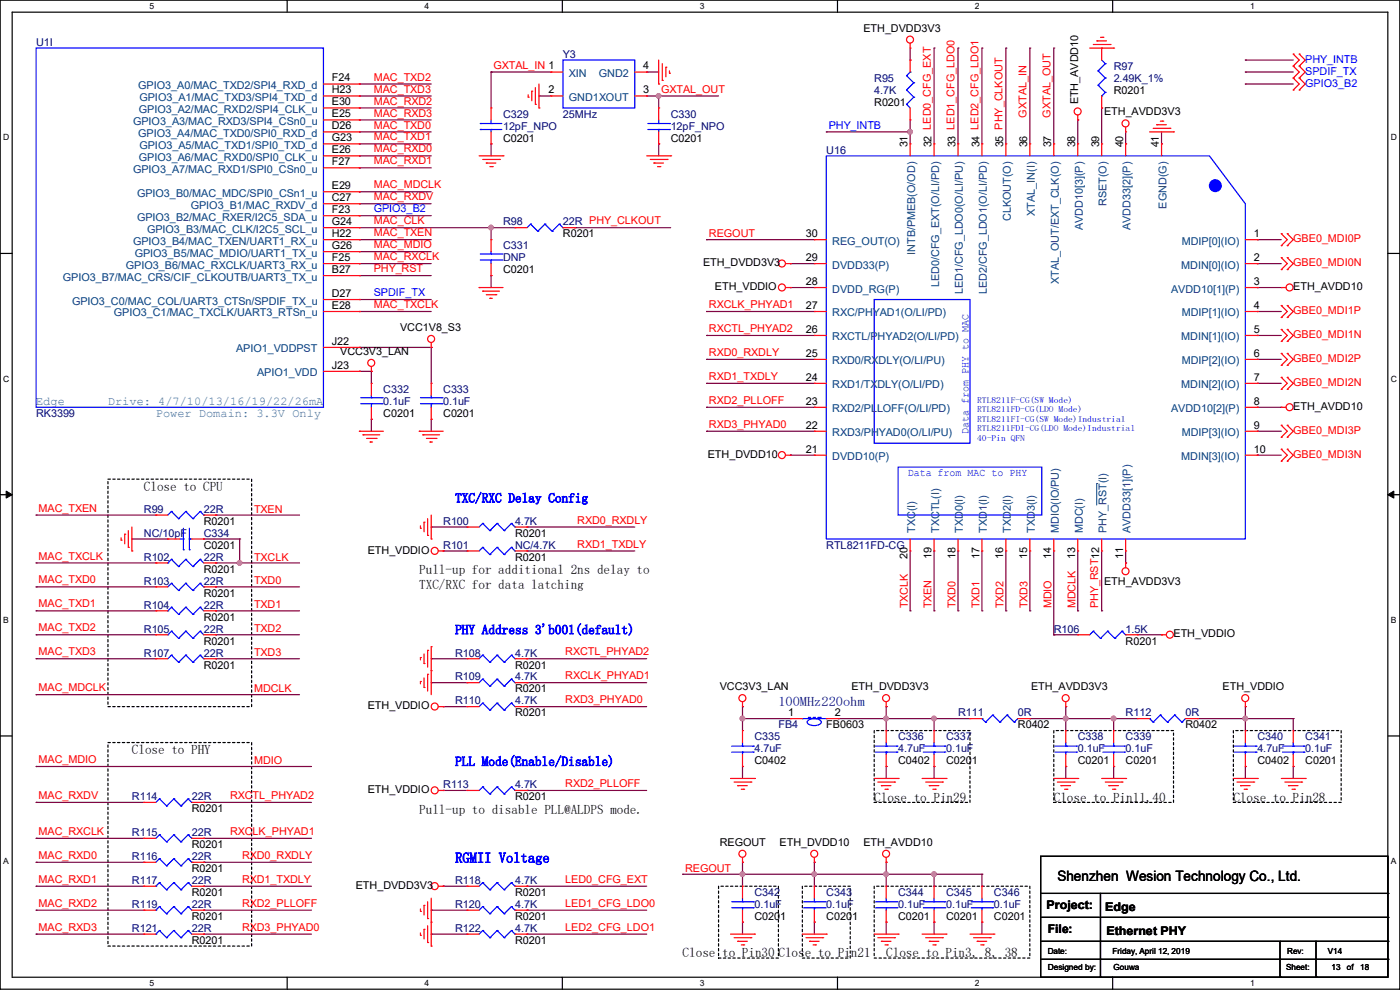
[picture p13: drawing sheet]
<svg xmlns="http://www.w3.org/2000/svg" width="297mm" height="210mm" viewBox="0 0 297 210" stroke-linecap="round" stroke-linejoin="round" font-family="sans-serif">
<defs><g id="words">
<text font-size="3" fill="#00f" x="96.6" y="183">RGMII Voltage</text>
<text font-size="3" x="224.3" y="186.9">Shenzhen Wesion Technology Co., Ltd.</text>
<g font-size="2.8">
<text x="30.5" y="104.1">Close to CPU</text>
<text x="88.9" y="121.8">Pull-up for additional 2ns delay to</text>
<text x="88.9" y="125">TXC/RXC for data latching</text>
<text x="28" y="159.9">Close to PHY</text>
<text x="88.9" y="172.6">Pull-up to disable PLL@ALDPS mode.</text>
<text x="185.5" y="170.1">Close to Pin29</text>
<text x="223.6" y="170.1">Close to Pin11,40</text>
<text x="261.7" y="170.1">Close to Pin28</text>
<text x="144.8" y="203.1">Close to Pin30</text>
<text x="165.1" y="203.1">Close to Pin21</text>
<text x="188" y="203.1">Close to Pin3, 8, 38</text>
</g>
<g font-size="2.8" fill="#00f">
<text x="96.6" y="106.6">TXC/RXC Delay Config</text>
<text x="96.6" y="134.5">PHY Address 3'b001(default)</text>
<text x="96.6" y="162.5">PLL Mode(Enable/Disable)</text>
</g>
<text font-size="2.8" fill="#00007f" x="165.1" y="149.8">100MHz220ohm</text>
<g font-size="2.5" fill="#3f7f7f">
<text x="7.7" y="85.9">Edge</text>
<text x="22.9" y="85.9">Drive: 4/7/10/13/16/19/22/26mA</text>
<text x="33.1" y="88.5">Power Domain: 3.3V Only</text>
</g>
<g font-size="2.5">
<text x="222" y="192.9">Project:</text>
<text x="222.3" y="198">File:</text>
<text x="234.5" y="193.2">Edge</text>
<text x="234.7" y="198.2">Ethernet PHY</text>
</g>
<g font-size="2.3" fill="#00007f">
<text x="7.7" y="9.7">U1I</text>
<text x="119.4" y="12.3">Y3</text>
<text x="185.5" y="17.4">R95</text>
<text x="236.3" y="14.8">R97</text>
<text x="236.3" y="17.4">2.49K_1%</text>
<text x="185.5" y="19.9">4.7K</text>
<text x="106.7" y="25">C329</text>
<text x="106.7" y="27.5">12pF_NPO</text>
<text x="119.4" y="25">25MHz</text>
<text x="142.3" y="25">C330</text>
<text x="142.3" y="27.5">12pF_NPO</text>
<text x="175.3" y="32.6">U16</text>
<text x="106.7" y="47.8">R98</text>
<text x="119.4" y="47.8">22R PHY_CLKOUT</text>
<text x="106.7" y="52.9">C331</text>
<text x="106.7" y="55.5">DNP</text>
<text x="81.3" y="83.4">C332</text>
<text x="94" y="83.4">C333</text>
<text x="7.7" y="88.5">RK3399</text>
<text x="81.3" y="85.9">0.1uF</text>
<text x="94" y="85.9">0.1uF</text>
<text x="30.5" y="108.8">R99</text>
<text x="30.5" y="113.9">NC/10pF</text>
<text x="43.2" y="113.9">C334</text>
<text x="43.2" y="108.8">22R</text>
<text x="94" y="111.3">R100</text>
<text x="109.3" y="111.3">4.7K</text>
<text x="30.5" y="119">R102</text>
<text x="43.2" y="119">22R</text>
<text x="94" y="116.4">R101</text>
<text x="109.3" y="116.4">NC/4.7K</text>
<text x="175.3" y="116.4">RTL8211FD-CG</text>
<text x="30.5" y="124">R103</text>
<text x="43.2" y="124">22R</text>
<text x="30.5" y="129.1">R104</text>
<text x="43.2" y="129.1">22R</text>
<text x="30.5" y="134.2">R105</text>
<text x="43.2" y="134.2">22R</text>
<text x="223.6" y="134.2">R106</text>
<text x="238.8" y="134.2">1.5K</text>
<text x="30.5" y="139.3">R107</text>
<text x="43.2" y="139.3">22R</text>
<text x="96.6" y="139.3">R108</text>
<text x="109.3" y="139.3">4.7K</text>
<text x="96.6" y="144.4">R109</text>
<text x="96.6" y="149.4">R110</text>
<text x="109.3" y="144.4">4.7K</text>
<text x="109.3" y="149.4">4.7K</text>
<text x="165.1" y="154.5">FB4</text>
<text x="203.2" y="152">R111</text>
<text x="216" y="152">0R</text>
<text x="238.8" y="152">R112</text>
<text x="251.5" y="152">0R</text>
<text x="160.1" y="157.1">C335</text>
<text x="160.1" y="159.6">4.7uF</text>
<text x="190.5" y="157.1">C336</text>
<text x="190.5" y="159.6">4.7uF</text>
<text x="200.7" y="157.1">C337</text>
<text x="200.7" y="159.6">0.1uF</text>
<text x="228.6" y="157.1">C338</text>
<text x="228.6" y="159.6">0.1uF</text>
<text x="238.8" y="157.1">C339</text>
<text x="238.8" y="159.6">0.1uF</text>
<text x="266.7" y="157.1">C340</text>
<text x="266.7" y="159.6">4.7uF</text>
<text x="276.9" y="157.1">C341</text>
<text x="276.9" y="159.6">0.1uF</text>
<text x="94" y="167.2">R113</text>
<text x="109.3" y="167.2">4.7K</text>
<text x="28" y="169.8">R114</text>
<text x="40.7" y="169.8">22R</text>
<text x="28" y="177.4">R115</text>
<text x="40.7" y="177.4">22R</text>
<text x="28" y="182.5">R116</text>
<text x="40.7" y="182.5">22R</text>
<text x="28" y="187.5">R117</text>
<text x="40.7" y="187.5">22R</text>
<text x="96.6" y="187.5">R118</text>
<text x="109.3" y="187.5">4.7K</text>
<text x="160.1" y="190.1">C342</text>
<text x="175.3" y="190.1">C343</text>
<text x="190.5" y="190.1">C344</text>
<text x="200.7" y="190.1">C345</text>
<text x="210.9" y="190.1">C346</text>
<text x="28" y="192.6">R119</text>
<text x="28" y="197.7">R121</text>
<text x="40.7" y="192.6">22R</text>
<text x="40.7" y="197.7">22R</text>
<text x="96.6" y="192.6">R120</text>
<text x="96.6" y="197.7">R122</text>
<text x="109.3" y="192.6">4.7K</text>
<text x="109.3" y="197.7">4.7K</text>
<text x="160.1" y="192.6">0.1uF</text>
<text x="175.3" y="192.6">0.1uF</text>
<text x="190.5" y="192.6">0.1uF</text>
<text x="200.7" y="192.6">0.1uF</text>
<text x="210.9" y="192.6">0.1uF</text>
</g>
<g font-size="2.3">
<text x="183.2" y="6.7">ETH_DVDD3V3</text>
<text x="70.4" y="17.3">F24</text>
<text x="136.4" y="14.7">4</text>
<text x="70.4" y="22.4">E30</text>
<text x="70.4" y="19.8">H23</text>
<text x="116.4" y="19.8">2</text>
<text x="136.4" y="19.8">3</text>
<text x="185.5" y="22.4">R0201</text>
<text x="228.7" y="22.1" transform="rotate(-90 228.7 22.1)">ETH_AVDD10</text>
<text x="236.3" y="19.9">R0201</text>
<text x="70.4" y="30">G23</text>
<text x="70.4" y="27.4">D26</text>
<text x="70.4" y="24.9">E25</text>
<text x="234.2" y="24.5">ETH_AVDD3V3</text>
<text x="70.4" y="35.1">F27</text>
<text x="70.4" y="32.5">E26</text>
<text x="106.7" y="30.1">C0201</text>
<text x="142.3" y="30.1">C0201</text>
<text x="192.5" y="31.3" transform="rotate(-90 192.5 31.3)">31</text>
<text x="197.6" y="31.3" transform="rotate(-90 197.6 31.3)">32 LED0_CFG_EXT</text>
<text x="202.7" y="31.3" transform="rotate(-90 202.7 31.3)">33 LED1_CFG_LDO0</text>
<text x="207.8" y="31.3" transform="rotate(-90 207.8 31.3)">34 LED2_CFG_LDO1</text>
<text x="212.9" y="31.3" transform="rotate(-90 212.9 31.3)">35 PHY_CLKOUT</text>
<text x="217.9" y="31.3" transform="rotate(-90 217.9 31.3)">36</text>
<text x="223" y="31.3" transform="rotate(-90 223 31.3)">37</text>
<text x="228.1" y="31.3" transform="rotate(-90 228.1 31.3)">38</text>
<text x="233.2" y="31.3" transform="rotate(-90 233.2 31.3)">39</text>
<text x="238.2" y="31.3" transform="rotate(-90 238.2 31.3)">40</text>
<text x="245.9" y="31.3" transform="rotate(-90 245.9 31.3)">41</text>
<text x="70.4" y="40.1">E29</text>
<text x="70.4" y="47.8">G24</text>
<text x="70.4" y="45.2">F23</text>
<text x="70.4" y="42.7">C27</text>
<text x="70.4" y="52.8">G26</text>
<text x="70.4" y="50.3">H22</text>
<text x="119.4" y="50.4">R0201</text>
<text x="171" y="50.3">30</text>
<text x="266" y="50.3">1</text>
<text x="70.4" y="57.9">B27</text>
<text x="70.4" y="55.4">F25</text>
<text x="106.7" y="58">C0201</text>
<text x="149.1" y="56.5">ETH_DVDD3V3</text>
<text x="171" y="55.4">29</text>
<text x="266" y="55.4">2</text>
<text x="70.4" y="65.5">E28</text>
<text x="70.4" y="63">D27</text>
<text x="151.7" y="61.6">ETH_VDDIO</text>
<text x="171" y="65.5">27</text>
<text x="171" y="60.5">28</text>
<text x="266" y="60.5">3</text>
<text x="266" y="65.5">4</text>
<text x="274.4" y="61.6">ETH_AVDD10</text>
<text x="84.9" y="70.2">VCC1V8_S3</text>
<text x="171" y="70.6">26</text>
<text x="266" y="70.6">5</text>
<text x="70.4" y="73.2">J22</text>
<text x="72.2" y="75.3">VCC3V3_LAN</text>
<text x="171" y="75.7">25</text>
<text x="266" y="75.7">6</text>
<text x="70.4" y="78.2">J23</text>
<text x="171" y="80.8">24</text>
<text x="266" y="80.8">7</text>
<text x="81.3" y="88.5">C0201</text>
<text x="94" y="88.5">C0201</text>
<text x="171" y="85.9">23</text>
<text x="266" y="85.9">8</text>
<text x="274.4" y="87">ETH_AVDD10</text>
<text x="171" y="90.9">22</text>
<text x="266" y="90.9">9</text>
<text x="150.2" y="97.1">ETH_DVDD10</text>
<text x="171" y="96">21</text>
<text x="266" y="96">10</text>
<text x="43.2" y="111.3">R0201</text>
<text x="109.3" y="113.9">R0201</text>
<text x="43.2" y="116.4">C0201</text>
<text x="78" y="117.4">ETH_VDDIO</text>
<text x="109.3" y="119">R0201</text>
<text x="192.5" y="118.7" transform="rotate(-90 192.5 118.7)">20</text>
<text x="197.6" y="118.7" transform="rotate(-90 197.6 118.7)">19</text>
<text x="202.7" y="118.7" transform="rotate(-90 202.7 118.7)">18</text>
<text x="207.8" y="118.7" transform="rotate(-90 207.8 118.7)">17</text>
<text x="212.9" y="118.7" transform="rotate(-90 212.9 118.7)">16</text>
<text x="217.9" y="118.7" transform="rotate(-90 217.9 118.7)">15</text>
<text x="223" y="118.7" transform="rotate(-90 223 118.7)">14</text>
<text x="228.1" y="118.7" transform="rotate(-90 228.1 118.7)">13</text>
<text x="238.2" y="118.7" transform="rotate(-90 238.2 118.7)">11</text>
<text x="43.2" y="121.5">R0201</text>
<text x="234.2" y="124">ETH_AVDD3V3</text>
<text x="43.2" y="131.7">R0201</text>
<text x="43.2" y="126.6">R0201</text>
<text x="43.2" y="136.7">R0201</text>
<text x="238.8" y="136.7">R0201</text>
<text x="249" y="135.2">ETH_VDDIO</text>
<text x="43.2" y="141.8">R0201</text>
<text x="109.3" y="141.8">R0201</text>
<text x="109.3" y="146.9">R0201</text>
<text x="152.7" y="146.4">VCC3V3_LAN</text>
<text x="180.6" y="146.4">ETH_DVDD3V3</text>
<text x="218.7" y="146.4">ETH_AVDD3V3</text>
<text x="259.4" y="146.4">ETH_VDDIO</text>
<text x="78" y="150.5">ETH_VDDIO</text>
<text x="109.3" y="152">R0201</text>
<text x="167.2" y="151.9">1</text>
<text x="175.3" y="154.5">FB0603</text>
<text x="177.1" y="151.9">2</text>
<text x="215.9" y="154.5">R0402</text>
<text x="251.5" y="154.5">R0402</text>
<text x="160.1" y="162.1">C0402</text>
<text x="190.5" y="162.1">C0402</text>
<text x="200.7" y="162.1">C0201</text>
<text x="228.6" y="162.1">C0201</text>
<text x="238.8" y="162.1">C0201</text>
<text x="266.7" y="162.1">C0402</text>
<text x="276.9" y="162.1">C0201</text>
<text x="40.7" y="172.3">R0201</text>
<text x="78" y="168.2">ETH_VDDIO</text>
<text x="109.3" y="169.8">R0201</text>
<text x="40.7" y="179.9">R0201</text>
<text x="152.7" y="179.4">REGOUT</text>
<text x="165.4" y="179.4">ETH_DVDD10</text>
<text x="183.2" y="179.4">ETH_AVDD10</text>
<text x="40.7" y="185">R0201</text>
<text x="40.7" y="190.1">R0201</text>
<text x="75.5" y="188.6">ETH_DVDD3V3</text>
<text x="109.3" y="190.1">R0201</text>
<text x="40.7" y="195.2">R0201</text>
<text x="109.3" y="195.2">R0201</text>
<text x="160.1" y="195.2">C0201</text>
<text x="175.3" y="195.2">C0201</text>
<text x="190.5" y="195.2">C0201</text>
<text x="200.7" y="195.2">C0201</text>
<text x="210.9" y="195.2">C0201</text>
<text x="40.7" y="200.2">R0201</text>
<text x="109.3" y="200.2">R0201</text>
</g>
<g font-size="2.3" fill="#f00">
<text x="79.3" y="17.1">MAC_TXD2</text>
<text x="104.7" y="14.6">GXTAL_IN 1</text>
<text x="79.3" y="22.2">MAC_RXD2</text>
<text x="79.3" y="19.6">MAC_TXD3</text>
<text x="140.3" y="19.6">GXTAL_OUT</text>
<text x="79.3" y="24.7">MAC_RXD3</text>
<text x="79.3" y="27.3">MAC_TXD0</text>
<text x="79.3" y="29.8">MAC_TXD1</text>
<text x="217.8" y="24.9" transform="rotate(-90 217.8 24.9)">GXTAL_IN</text>
<text x="222.8" y="24.9" transform="rotate(-90 222.8 24.9)">GXTAL_OUT</text>
<text x="79.3" y="32.3">MAC_RXD0</text>
<text x="79.3" y="34.9">MAC_RXD1</text>
<text x="79.3" y="40">MAC_MDCLK</text>
<text x="79.3" y="47.6">MAC_CLK</text>
<text x="79.3" y="42.5">MAC_RXDV</text>
<text x="79.3" y="50.1">MAC_TXEN</text>
<text x="79.3" y="52.7">MAC_MDIO</text>
<text x="150.4" y="50.3">REGOUT</text>
<text x="274.4" y="51.4">GBE0_MDI0P</text>
<text x="79.3" y="57.7">PHY_RST</text>
<text x="79.3" y="55.2">MAC_RXCLK</text>
<text x="274.4" y="56.5">GBE0_MDI0N</text>
<text x="79.3" y="65.4">MAC_TXCLK</text>
<text x="150.4" y="65.4">RXCLK_PHYAD1</text>
<text x="150.4" y="70.4">RXCTL_PHYAD2</text>
<text x="274.4" y="66.6">GBE0_MDI1P</text>
<text x="274.4" y="71.7">GBE0_MDI1N</text>
<text x="150.4" y="75.5">RXD0_RXDLY</text>
<text x="274.4" y="76.8">GBE0_MDI2P</text>
<text x="150.4" y="80.6">RXD1_TXDLY</text>
<text x="274.4" y="81.9">GBE0_MDI2N</text>
<text x="150.4" y="85.7">RXD2_PLLOFF</text>
<text x="150.4" y="90.8">RXD3_PHYAD0</text>
<text x="274.4" y="92">GBE0_MDI3P</text>
<text x="274.4" y="97.1">GBE0_MDI3N</text>
<text x="8.2" y="108.5">MAC_TXEN</text>
<text x="53.9" y="108.8">TXEN</text>
<text x="122.5" y="111.1">RXD0_RXDLY</text>
<text x="8.2" y="118.7">MAC_TXCLK</text>
<text x="53.9" y="118.9">TXCLK</text>
<text x="122.5" y="116.2">RXD1_TXDLY</text>
<text x="8.2" y="123.8">MAC_TXD0</text>
<text x="53.9" y="124">TXD0</text>
<text x="8.2" y="128.9">MAC_TXD1</text>
<text x="53.9" y="129.1">TXD1</text>
<text x="192.6" y="129.1" transform="rotate(-90 192.6 129.1)">TXCLK</text>
<text x="197.7" y="129.1" transform="rotate(-90 197.7 129.1)">TXEN</text>
<text x="202.7" y="129.1" transform="rotate(-90 202.7 129.1)">TXD0</text>
<text x="207.8" y="129.1" transform="rotate(-90 207.8 129.1)">TXD1</text>
<text x="212.9" y="129.1" transform="rotate(-90 212.9 129.1)">TXD2</text>
<text x="218" y="129.1" transform="rotate(-90 218 129.1)">TXD3</text>
<text x="223.1" y="129.1" transform="rotate(-90 223.1 129.1)">MDIO</text>
<text x="228.1" y="129.1" transform="rotate(-90 228.1 129.1)">MDCLK</text>
<text x="233" y="129.1" transform="rotate(-90 233 129.1)">PHY_RST12</text>
<text x="8.2" y="133.9">MAC_TXD2</text>
<text x="53.9" y="134.2">TXD2</text>
<text x="8.2" y="139">MAC_TXD3</text>
<text x="53.9" y="139.2">TXD3</text>
<text x="119.9" y="139">RXCTL_PHYAD2</text>
<text x="8.2" y="146.6">MAC_MDCLK</text>
<text x="53.9" y="146.9">MDCLK</text>
<text x="119.9" y="144.1">RXCLK_PHYAD1</text>
<text x="119.9" y="149.2">RXD3_PHYAD0</text>
<text x="8.2" y="161.9">MAC_MDIO</text>
<text x="53.9" y="162.1">MDIO</text>
<text x="119.9" y="167">RXD2_PLLOFF</text>
<text x="8.2" y="169.5">MAC_RXDV</text>
<text x="48.8" y="169.5">RXCTL_PHYAD2</text>
<text x="8.2" y="177.1">MAC_RXCLK</text>
<text x="48.8" y="177.1">RXCLK_PHYAD1</text>
<text x="8.2" y="182.2">MAC_RXD0</text>
<text x="51.4" y="182.2">RXD0_RXDLY</text>
<text x="145.3" y="185">REGOUT</text>
<text x="8.2" y="187.3">MAC_RXD1</text>
<text x="51.4" y="187.3">RXD1_TXDLY</text>
<text x="119.9" y="187.3">LED0_CFG_EXT</text>
<text x="8.2" y="192.4">MAC_RXD2</text>
<text x="8.2" y="197.4">MAC_RXD3</text>
<text x="51.4" y="192.4">RXD2_PLLOFF</text>
<text x="51.4" y="197.4">RXD3_PHYAD0</text>
<text x="119.9" y="197.4">LED2_CFG_LDO1</text>
<text x="119.9" y="192.4">LED1_CFG_LDO0</text>
</g>
<g font-size="2.3" fill="#003f7f">
<text x="120.7" y="16.3">XIN</text>
<text x="127" y="16.3">GND2</text>
<text x="29.3" y="18.9">GPIO3_A0/MAC_TXD2/SPI4_RXD_d</text>
<text x="29.5" y="24">GPIO3_A2/MAC_RXD2/SPI4_CLK_u</text>
<text x="29.6" y="21.4">GPIO3_A1/MAC_TXD3/SPI4_TXD_d</text>
<text x="120.7" y="21.4">GND1XOUT</text>
<text x="28.2" y="26.5">GPIO3_A3/MAC_RXD3/SPI4_CSn0_u</text>
<text x="29.3" y="29">GPIO3_A4/MAC_TXD0/SPI0_RXD_d</text>
<text x="29.5" y="34.1">GPIO3_A6/MAC_RXD0/SPI0_CLK_u</text>
<text x="29.6" y="31.6">GPIO3_A5/MAC_TXD1/SPI0_TXD_d</text>
<text x="28.2" y="36.7">GPIO3_A7/MAC_RXD1/SPI0_CSn0_u</text>
<text x="29.1" y="41.7">GPIO3_B0/MAC_MDC/SPI0_CSn1_u</text>
<text x="29.1" y="46.8">GPIO3_B2/MAC_RXER/I2C5_SDA_u</text>
<text x="40.5" y="44.3">GPIO3_B1/MAC_RXDV_d</text>
<text x="214.5" y="46.9" transform="rotate(-90 214.5 46.9)">CLKOUT(O)</text>
<text x="219.5" y="45.8" transform="rotate(-90 219.5 45.8)">XTAL_IN(I)</text>
<text x="234.8" y="43.7" transform="rotate(-90 234.8 43.7)">RSET(O)</text>
<text x="247.5" y="44.2" transform="rotate(-90 247.5 44.2)">EGND(G)</text>
<text x="28.2" y="51.9">GPIO3_B4/MAC_TXEN/UART1_RX_u</text>
<text x="31.2" y="49.4">GPIO3_B3/MAC_CLK/I2C5_SCL_u</text>
<text x="176.6" y="51.9">REG_OUT(O)</text>
<text x="229.7" y="48.8" transform="rotate(-90 229.7 48.8)">AVDD10[3](P)</text>
<text x="239.9" y="48.8" transform="rotate(-90 239.9 48.8)">AVDD33[2](P)</text>
<text x="250.7" y="51.9">MDIP[0](IO)</text>
<text x="13.3" y="59.5">GPIO3_B7/MAC_CRS/CIF_CLKOUTB/UART3_TX_u</text>
<text x="26.7" y="57">GPIO3_B6/MAC_RXCLK/UART3_RX_u</text>
<text x="28.6" y="54.4">GPIO3_B5/MAC_MDIO/UART1_TX_u</text>
<text x="176.6" y="57">DVDD33(P)</text>
<text x="194.1" y="54" transform="rotate(-90 194.1 54)">INTB/PMEB(O/OD)</text>
<text x="250.6" y="57">MDIN[0](IO)</text>
<text x="15.3" y="64.6">GPIO3_C0/MAC_COL/UART3_CTSn/SPDIF_TX_u</text>
<text x="176.6" y="62.1">DVDD_RG(P)</text>
<text x="199.2" y="60.9" transform="rotate(-90 199.2 60.9)">LED0/CFG_EXT(O/LI/PD)</text>
<text x="204.3" y="62.4" transform="rotate(-90 204.3 62.4)">LED1/CFG_LDO0(O/LI/PU)</text>
<text x="209.4" y="62.4" transform="rotate(-90 209.4 62.4)">LED2/CFG_LDO1(O/LI/PD)</text>
<text x="224.6" y="60.2" transform="rotate(-90 224.6 60.2)">XTAL_OUT/EXT_CLK(O)</text>
<text x="248.5" y="62.1">AVDD10[1](P)</text>
<text x="24.2" y="67.1">GPIO3_C1/MAC_TXCLK/UART3_RTSn_u</text>
<text x="176.6" y="67.1">RXC/PHYAD1(O/LI/PD)</text>
<text x="250.7" y="67.1">MDIP[1](IO)</text>
<text x="50.1" y="74.8">APIO1_VDDPST</text>
<text x="176.6" y="72.2">RXCTL/PHYAD2(O/LI/PD)</text>
<text x="176.6" y="77.3">RXD0/RXDLY(O/LI/PU)</text>
<text x="250.6" y="72.2">MDIN[1](IO)</text>
<text x="250.7" y="77.3">MDIP[2](IO)</text>
<text x="54.5" y="79.8">APIO1_VDD</text>
<text x="176.6" y="82.4">RXD1/TXDLY(O/LI/PD)</text>
<text x="250.6" y="82.4">MDIN[2](IO)</text>
<text x="176.6" y="87.5">RXD2/PLLOFF(O/LI/PD)</text>
<text x="248.5" y="87.5">AVDD10[2](P)</text>
<text x="176.6" y="92.5">RXD3/PHYAD0(O/LI/PU)</text>
<text x="250.7" y="92.5">MDIP[3](IO)</text>
<text x="176.6" y="97.6">DVDD10(P)</text>
<text x="250.6" y="97.6">MDIN[3](IO)</text>
<text x="194.1" y="113.1" transform="rotate(-90 194.1 113.1)">TXC(I)</text>
<text x="199.2" y="113.1" transform="rotate(-90 199.2 113.1)">TXCTL(I)</text>
<text x="204.3" y="113.1" transform="rotate(-90 204.3 113.1)">TXD0(I)</text>
<text x="209.4" y="113.1" transform="rotate(-90 209.4 113.1)">TXD1(I)</text>
<text x="214.5" y="113.1" transform="rotate(-90 214.5 113.1)">TXD2(I)</text>
<text x="219.5" y="113.1" transform="rotate(-90 219.5 113.1)">TXD3(I)</text>
<text x="224.6" y="113.1" transform="rotate(-90 224.6 113.1)">MDIO(IO/PU)</text>
<text x="229.7" y="113.1" transform="rotate(-90 229.7 113.1)">MDC(I)</text>
<text x="234.8" y="113.1" transform="rotate(-90 234.8 113.1)">PHY_RST(I)</text>
<text x="239.9" y="113.1" transform="rotate(-90 239.9 113.1)">AVDD33[1](P)</text>
</g>
<g font-size="2.3" fill="#00f">
<text x="276.9" y="15.8">SPDIF_TX</text>
<text x="276.9" y="13.3">PHY_INTB</text>
<text x="276.9" y="18.4">GPIO3_B2</text>
<text x="175.8" y="27.3">PHY_INTB</text>
<text x="79.3" y="45">GPIO3_B2</text>
<text x="79.3" y="62.8">SPDIF_TX</text>
<text x="205.4" y="92" transform="rotate(-90 205.4 92)">Data from PHY to MAC</text>
<text x="192.6" y="101">Data from MAC to PHY</text>
</g>
<g font-size="1.8">
<text x="31.7" y="1.9">5</text>
<text x="90.1" y="1.9">4</text>
<text x="148.5" y="1.9">3</text>
<text x="206.8" y="1.9">2</text>
<text x="265.2" y="1.9">1</text>
<text x=".7" y="29.8">D</text>
<text x="295.1" y="29.8">D</text>
<text x=".7" y="80.9">C</text>
<text x="295.1" y="80.9">C</text>
<text x=".7" y="132.1">B</text>
<text x="295.1" y="132.1">B</text>
<text x=".7" y="183.3">A</text>
<text x="295.1" y="183.3">A</text>
<text x="222.3" y="202.3">Date:</text>
<text x="236" y="202.3">Friday, April 12, 2019</text>
<text x="273.1" y="202.3">Rev:</text>
<text x="281.7" y="202.3">V14</text>
<text x="31.7" y="209.2">5</text>
<text x="90.1" y="209.2">4</text>
<text x="148.5" y="209.2">3</text>
<text x="206.8" y="209.2">2</text>
<text x="222.3" y="205.9">Designed by:</text>
<text x="236.3" y="205.9">Gouwa</text>
<text x="265.2" y="209.2">1</text>
<text x="272.8" y="205.9">Sheet:</text>
<text x="282.5" y="205.9">13</text>
<text x="285.7" y="205.9">of</text>
<text x="288.6" y="205.9">18</text>
</g>
<g font-size="1.8" fill="#00f">
<text x="207.3" y="85.4">RTL8211F-CG(SW Mode)</text>
<text x="207.3" y="87.4">RTL8211FD-CG(LDO Mode)</text>
<text x="207.3" y="89.4">RTL8211FI-CG(SW Mode)Industrial</text>
<text x="207.3" y="91.5">RTL8211FDI-CG(LDO Mode)Industrial</text>
<text x="207.3" y="93.5">40-Pin QFN</text>
</g>
</g></defs>
<path d="M0 0h297v209.8h-297zM2.6 2.6h291.8v204.7h-291.8z" fill="none" stroke="#000" stroke-width=".25"/>
<g fill="#fff">
<path d="M31.8 .3h.9v2h-.9z"/>
<path d="M31.8 207.6h.9v2h-.9z"/>
</g>
<path d="M60.9 0v2.6M60.9 207.3v2.5" fill="none" stroke="#000" stroke-width=".25"/>
<g fill="#fff">
<path d="M90.1 .3h1v2h-1z"/>
<path d="M90.1 207.6h1v2h-1z"/>
</g>
<path d="M119.3 0v2.6M119.3 207.3v2.5" fill="none" stroke="#000" stroke-width=".25"/>
<g fill="#fff">
<path d="M148.5 .3h.9v2h-.9z"/>
<path d="M148.5 207.6h.9v2h-.9z"/>
</g>
<path d="M177.7 0v2.6M177.7 207.3v2.5" fill="none" stroke="#000" stroke-width=".25"/>
<g fill="#fff">
<path d="M206.8 .3h1v2h-1z"/>
<path d="M206.8 207.6h1v2h-1z"/>
</g>
<path d="M236.1 0v2.6M236.1 207.3v2.5" fill="none" stroke="#000" stroke-width=".25"/>
<g fill="#fff">
<path d="M265.2 .3h1v2h-1z"/>
<path d="M265.2 207.6h1v2h-1z"/>
<path d="M.7 28.2h1.2v1.9h-1.2z"/>
<path d="M295.1 28.2h1.2v1.9h-1.2z"/>
<path d="M.7 79.3h1.2v2h-1.2z"/>
<path d="M295.1 79.3h1.2v2h-1.2z"/>
</g>
<path d="M0 53.8h2.6M294.4 53.8h2.6" fill="none" stroke="#000" stroke-width=".25"/>
<g fill="#fff">
<path d="M.7 130.5h1.2v2h-1.2z"/>
<path d="M295.1 130.5h1.1v2h-1.1z"/>
</g>
<path d="M0 104.9h2.6M294.4 104.9h2.6" fill="none" stroke="#000" stroke-width=".25"/>
<path d="M1.3 104.2l1.3 .7-1.3 .8zM294.4 104.9l1.3-.7v1.5z" fill="#000" stroke="#000" stroke-width=".21"/>
<g fill="#fff">
<path d="M.7 181.7h1.2v2h-1.2z"/>
<path d="M295.1 181.7h1.1v2h-1.1z"/>
</g>
<g fill="none" stroke="#000" stroke-width=".25">
<path d="M0 156.1h2.6M294.4 156.1h2.6M220.8 181.7h73.6v25.6h-73.6zM220.8 189.5h73.6M220.8 194.6h73.6M220.8 199.7h73.6M233.5 189.5v17.8M271.6 199.7v7.6M279.2 199.7v7.6M294.4 189.5h.1M294.4 194.6h.1M294.4 199.7h.1"/>
<path d="M220.8 203.5h73.6M233.5 207.3h.1M271.6 207.3h.1M279.2 207.3h.1M294.4 203.5h.1"/>
</g>
<path d="M22.9 101.6h30.5v48.3h-30.5zM22.9 157.5h30.5v43.2h-30.5zM185.5 155h20.3v15.2h-20.3zM223.6 155h25.4v15.2h-25.4zM261.7 155h22.8v15.2h-22.8zM152.4 188h12.7v15.2h-12.7zM170.2 188h10.2v15.2h-10.2zM185.5 188h33v15.2h-33z" fill="none" stroke="#000" stroke-width=".25" stroke-dasharray=".5"/>
<g fill="none" stroke="#7f003f" stroke-width=".25">
<path d="M76.2 17.8h.1M76.2 17.8h15.3M104.2 15.3h.1M104.2 15.3h12.7M104.2 15.3v7.6M137.2 15.3h.1M137.2 15.3h2.5M193.1 12.7h.1M193.1 10.2v2.5M198.2 10.2h.1M198.2 10.2v20.3M203.2 10.2h.1"/>
<path d="M203.2 10.2v20.3M208.3 10.2h.1M208.3 10.2v20.3M213.4 10.2h.1M213.4 10.2v20.3M218.5 10.2h.1M218.5 10.2v20.3M223.6 10.2h.1M223.6 10.2v20.3M264.2 15.3h.1M264.2 12.7h.1M264.2 17.8h.1"/>
<path d="M264.2 15.3h10.2M264.2 17.8h10.2M264.2 12.7h10.2M76.2 22.9h.1M76.2 25.4h.1M76.2 33.1h.1M76.2 35.6h.1M76.2 20.4h.1M76.2 28h.1M76.2 30.5h.1M76.2 20.4h15.3M76.2 28h15.3"/>
<path d="M76.2 22.9h15.3M76.2 25.4h15.3M76.2 33.1h15.3M76.2 35.6h15.3M76.2 30.5h15.3M104.2 30.5h.1M104.2 30.5v2.6M114.3 20.4h.1M114.3 20.4h2.6M137.2 20.4h.1M137.2 20.4h15.2M139.7 20.4h.1"/>
<path d="M139.7 30.5h.1M139.7 20.4v2.5M139.7 30.5v2.6M175.3 28h.1M175.3 28h17.8M193.1 28h.1M193.1 25.4v5.1M228.6 25.4h.1M228.6 25.4v5.1M233.7 22.9h.1M233.7 22.9v7.6M238.8 30.5h.1"/>
<path d="M238.8 28v2.5M246.4 30.5h.1M246.4 28v2.5M76.2 58.5h.1M76.2 43.2h.1M76.2 55.9h.1M76.2 50.8h.1M76.2 40.7h.1M76.2 45.8h.1M76.2 53.4h.1M76.2 50.8h15.3M76.2 55.9h15.3"/>
<path d="M76.2 48.3h33.1M76.2 58.5h15.3M76.2 43.2h15.3M76.2 40.7h15.3M76.2 45.8h15.3M76.2 53.4h15.3M104.2 58.5h.1M104.2 48.3h.1M104.2 48.3v2.5M104.2 58.5v2.5M122 48.3h.1M122 48.3h20.3"/>
<path d="M149.9 50.8h.1M149.9 50.8h22.9M167.7 55.9h.1M167.7 55.9h5.1M266.7 50.8h.1M266.7 55.9h.1M266.7 50.8h5.1M266.7 55.9h5.1M76.2 78.8h.1M76.2 73.7h.1M76.2 63.5h.1M76.2 66.1h.1"/>
<path d="M76.2 66.1h15.3M76.2 78.8h2.6M76.2 73.7h15.3M76.2 63.5h15.3M78.8 78.8h.1M78.8 78.8v2.5M91.5 73.7h.1M91.5 73.7v7.6M149.9 66.1h.1M149.9 76.2h.1M149.9 71.2h.1M149.9 66.1h22.9"/>
<path d="M149.9 71.2h22.9M149.9 76.2h22.9M167.7 61h.1M167.7 61h5.1M266.7 71.2h.1M266.7 76.2h.1M266.7 61h.1M266.7 66.1h.1M266.7 66.1h5.1M266.7 71.2h5.1M266.7 76.2h5.1M266.7 61h5.1"/>
<path d="M78.8 88.9h.1M78.8 88.9v2.6M91.5 88.9h.1M91.5 88.9v2.6M149.9 91.5h.1M149.9 86.4h.1M149.9 81.3h.1M149.9 81.3h22.9M149.9 91.5h22.9M149.9 86.4h22.9M167.7 96.6h.1M167.7 96.6h5.1"/>
<path d="M266.7 81.3h.1M266.7 91.5h.1M266.7 96.6h.1M266.7 86.4h.1M266.7 81.3h5.1M266.7 91.5h5.1M266.7 96.6h5.1M266.7 86.4h5.1M7.7 109.3h.1M7.7 119.4h.1M7.7 119.4h25.4M7.7 109.3h25.4"/>
<path d="M28 114.3h.1M28 114.3h7.6M43.2 114.3h.1M43.2 114.3h7.6M45.8 109.3h.1M45.8 119.4h.1M45.8 119.4h17.7M45.8 109.3h17.7M50.8 119.4h.1M50.8 114.3h.1M50.8 114.3v5.1M91.5 111.8h.1"/>
<path d="M91.5 111.8h7.6M94 116.9h.1M94 116.9h5.1M111.8 116.9h.1M111.8 111.8h.1M111.8 116.9h22.9M111.8 111.8h22.9M193.1 116.9v12.7M198.2 116.9v12.7M203.2 116.9v12.7M208.3 116.9v12.7M213.4 116.9v12.7"/>
<path d="M218.5 116.9v12.7M223.6 116.9v17.8M228.6 116.9v12.7M233.7 116.9v12.7M238.8 119.4h.1M238.8 116.9v2.5M7.7 139.7h.1M7.7 124.5h.1M7.7 129.6h.1M7.7 134.7h.1M7.7 139.7h25.4M7.7 124.5h25.4"/>
<path d="M7.7 129.6h25.4M7.7 134.7h25.4M45.8 139.7h.1M45.8 124.5h.1M45.8 129.6h.1M45.8 134.7h.1M45.8 139.7h17.7M45.8 124.5h17.7M45.8 129.6h17.7M45.8 134.7h17.7M91.5 139.7h.1M91.5 139.7h7.6"/>
<path d="M111.8 139.7h.1M111.8 139.7h25.4M193.1 129.6h.1M198.2 129.6h.1M203.2 129.6h.1M208.3 129.6h.1M213.4 129.6h.1M218.5 129.6h.1M223.6 134.7h.1M223.6 134.7h5M228.6 129.6h.1M233.7 129.6h.1"/>
<path d="M241.3 134.7h5.1M246.4 134.7h.1M7.7 147.4h.1M7.7 147.4h55.8M91.5 144.8h.1M91.5 144.8h7.6M94 149.9h.1M94 149.9h5.1M111.8 144.8h.1M111.8 149.9h.1M111.8 149.9h25.4M111.8 144.8h25.4"/>
<path d="M157.5 149.9h.1M157.5 152.4h.1M157.5 152.4h10.2M157.5 149.9v5.1M177.8 152.4h.1M177.8 152.4h28M188 152.4h.1M188 149.9h.1M188 149.9v5.1M198.2 152.4h.1M198.2 152.4v2.6M218.5 152.4h.1"/>
<path d="M218.5 152.4h22.8M226.1 152.4h.1M226.1 149.9h.1M226.1 149.9v5.1M236.3 152.4h.1M236.3 152.4v2.6M254 152.4h20.4M264.2 149.9h.1M264.2 152.4h.1M264.2 149.9v5.1M274.4 152.4h.1M274.4 152.4v2.6"/>
<path d="M7.7 170.2h.1M7.7 162.6h.1M7.7 177.8h.1M7.7 170.2h22.8M7.7 177.8h22.8M7.7 162.6h58.4M43.2 177.8h.1M43.2 170.2h.1M43.2 170.2h22.9M43.2 177.8h22.9M94 167.7h.1M94 167.7h5.1"/>
<path d="M111.8 167.7h.1M111.8 167.7h25.4M157.5 162.6h.1M157.5 162.6v2.5M188 162.6h.1M188 162.6v2.5M198.2 162.6h.1M198.2 162.6v2.5M226.1 162.6h.1M226.1 162.6v2.5M236.3 162.6h.1M236.3 162.6v2.5"/>
<path d="M264.2 162.6h.1M264.2 162.6v2.5M274.4 162.6h.1M274.4 162.6v2.5M7.7 182.9h.1M7.7 188h.1M7.7 193.1h.1M7.7 198.2h.1M7.7 182.9h22.8M7.7 188h22.8M7.7 193.1h22.8M7.7 198.2h22.8"/>
<path d="M43.2 182.9h.1M43.2 188h.1M43.2 193.1h.1M43.2 198.2h.1M43.2 182.9h22.9M43.2 188h22.9M43.2 193.1h22.9M43.2 198.2h22.9M91.5 198.2h.1M91.5 193.1h.1M91.5 193.1h7.6M91.5 198.2h7.6"/>
<path d="M94 188h.1M94 188h5.1M111.8 198.2h.1M111.8 188h.1M111.8 193.1h.1M111.8 188h25.4M111.8 193.1h25.4M111.8 198.2h25.4M144.8 185.5h.1M144.8 185.5h63.5M157.5 182.9h.1M157.5 185.5h.1"/>
<path d="M157.5 195.6h.1M157.5 182.9v5.1M157.5 195.6v2.6M172.8 185.5h.1M172.8 195.6h.1M172.8 182.9h.1M172.8 182.9v5.1M172.8 195.6v2.6M188 185.5h.1M188 195.6h.1M188 182.9h.1M188 182.9v5.1"/>
<path d="M188 195.6v2.6M198.2 195.6h.1M198.2 185.5h.1M198.2 185.5v2.5M198.2 195.6v2.6M208.3 195.6h.1M208.3 185.5h.1M208.3 185.5v2.5M208.3 195.6v2.6"/>
</g>
<g fill="#f0f" stroke="#f0f" stroke-width=".25">
<circle cx="50.8" cy="119.4" r=".49"/>
<circle cx="193.1" cy="28" r=".49"/>
<circle cx="139.7" cy="20.3" r=".49"/>
<circle cx="157.5" cy="152.4" r=".49"/>
<circle cx="198.1" cy="152.4" r=".49"/>
<circle cx="188" cy="152.4" r=".49"/>
<circle cx="104.2" cy="48.3" r=".49"/>
<circle cx="226.1" cy="152.4" r=".49"/>
<circle cx="172.7" cy="185.4" r=".49"/>
<circle cx="198.1" cy="185.4" r=".49"/>
<circle cx="157.5" cy="185.4" r=".49"/>
<circle cx="188" cy="185.4" r=".49"/>
<circle cx="236.2" cy="152.4" r=".49"/>
<circle cx="264.2" cy="152.4" r=".49"/>
</g>
<g fill="none" stroke="#f00" stroke-width=".25">
<path d="M68.6 17.8h7.6M76.2 17.8h.1M112.8 19.3h.1M112.8 19.3v2.1M113.6 18.6v3.5M114.3 17.8v5.1M116.9 15.3h.1M116.9 15.3h2.5M134.7 15.3h2.5M137.2 15.3h.1M139.7 17.8h.1M139.7 12.7v5.1"/>
<path d="M140.5 17.1h.1M140.5 13.5v3.6M141.3 14.3h.1M141.3 14.3v2M142 15.5h.1M142 15v.5M193.1 10.2h.1M193.1 12.7h.1M193.1 9.2v1M193.1 12.7v2.6M231.2 10.2h5.1M231.9 9.4h3.6"/>
<path d="M232.7 8.7h.1M232.7 8.7h2M233.5 7.9h.5M233.7 10.2h.1M233.7 10.2v2.5M234 7.9h.1M235.5 9.4h.1M236.3 10.2h.1M274.4 16.6h.1M274.4 14h.1M274.4 11.5h.1M274.4 19.1h.1"/>
<path d="M274.4 14l1.2 1.3-1.2 1.3M274.4 11.5l1.2 1.2-1.2 1.3M274.4 16.6l1.2 1.2-1.2 1.3M275.6 16.6h.1M275.6 14h.1M275.6 11.5h.1M275.6 19.1h.1M275.6 14l1.3 1.3-1.3 1.3M275.6 11.5l1.3 1.2-1.3 1.3M275.6 16.6l1.3 1.2-1.3 1.3M68.6 33.1h7.6M68.6 28h7.6"/>
<path d="M68.6 35.6h7.6M68.6 30.5h7.6M68.6 25.4h7.6M68.6 22.9h7.6M68.6 20.4h7.6M76.2 35.6h.1M76.2 33.1h.1M76.2 30.5h.1M76.2 28h.1M76.2 25.4h.1M76.2 22.9h.1M76.2 20.4h.1"/>
<path d="M101.6 33.1h5.1M102.4 33.8h3.6M103.2 34.6h.1M103.2 34.6h2M103.9 35.3h.5M104.2 30.5h.1M104.2 22.9h.1M104.2 22.9v2.5M104.2 28v2.5M104.4 35.3h.1M106 33.8h.1M106.7 33.1h.1"/>
<path d="M112.1 20.6h.1M112.1 20.1v.5M113.6 22.1h.1M114.3 22.9h.1M116.9 20.4h.1M116.9 20.4h2.5M134.7 20.4h2.5M137.2 20.4h.1M137.2 33.1h5.1M138 33.8h3.5M138.7 34.6h.1M138.7 34.6h2.1"/>
<path d="M139.5 35.3h.5M139.7 30.5h.1M139.7 22.9h.1M139.7 22.9v2.5M139.7 28v2.5M140 35.3h.1M141.5 33.8h.1M142.3 33.1h.1M193.1 25.4h.1M193.1 30.5h.1M193.1 22.9v2.5M193.1 30.5v2.6"/>
<path d="M198.2 30.5h.1M198.2 30.5v2.6M203.2 30.5h.1M203.2 30.5v2.6M208.3 30.5h.1M208.3 30.5v2.6M213.4 30.5h.1M213.4 30.5v2.6M218.5 30.5h.1M218.5 30.5v2.6M223.6 30.5h.1M223.6 30.5v2.6"/>
<path d="M228.6 25.4h.1M228.6 30.5h.1M228.6 24.4v1M228.6 30.5v2.6M233.7 30.5h.1M233.7 22.9h.1M233.7 20.4v2.5M233.7 30.5v2.6M238.8 28h.1M238.8 30.5h.1M238.8 27v1M238.8 30.5v2.6"/>
<path d="M243.9 28h5.1M244.6 27.2h3.6M245.4 26.5h.1M245.4 26.5h2M246.2 25.7h.5M246.4 30.5h.1M246.4 30.5v2.6M246.7 25.7h.1M248.2 27.2h.1M249 28h.1M68.6 55.9h7.6M68.6 58.5h7.6"/>
<path d="M68.6 53.4h7.6M68.6 50.8h7.6M68.6 48.3h7.6M68.6 45.8h7.6M68.6 43.2h7.6M68.6 40.7h7.6M76.2 58.5h.1M76.2 55.9h.1M76.2 53.4h.1M76.2 50.8h.1M76.2 48.3h.1M76.2 45.8h.1"/>
<path d="M76.2 43.2h.1M76.2 40.7h.1M104.2 50.8h.1M104.2 58.5h.1M104.2 50.8v2.6M104.2 55.9v2.6M109.3 48.3h.1M109.3 48.3h2.5M119.4 48.3h2.6M122 48.3h.1M166.7 55.9h1M167.7 55.9h.1"/>
<path d="M172.8 55.9h.1M172.8 50.8h.1M172.8 55.9h2.5M172.8 50.8h2.5M264.2 55.9h2.5M264.2 50.8h2.5M266.7 50.8h.1M266.7 55.9h.1M271.8 49.6h.1M271.8 52.1h.1M271.8 54.7h.1M271.8 57.2h.1"/>
<path d="M271.8 49.6l1.3 1.2-1.3 1.3M271.8 54.7l1.3 1.2-1.3 1.3M273.1 49.6h.1M273.1 52.1h.1M273.1 54.7h.1M273.1 57.2h.1M273.1 49.6l1.3 1.2-1.3 1.3M273.1 54.7l1.3 1.2-1.3 1.3M68.6 66.1h7.6M68.6 63.5h7.6M68.6 78.8h7.6M68.6 73.7h7.6"/>
<path d="M76.2 66.1h.1M76.2 63.5h.1M76.2 78.8h.1M76.2 73.7h.1M78.8 78.8h.1M78.8 77.8v1M91.5 73.7h.1M91.5 72.7v1M101.6 61h.1M101.6 61h5.1M102.4 61.8h.1M102.4 61.8h3.6"/>
<path d="M103.2 62.5h2M103.9 63.3h.1M103.9 63.3h.5M105.2 62.5h.1M166.7 61h1M167.7 61h.1M172.8 71.2h.1M172.8 76.2h.1M172.8 66.1h.1M172.8 61h.1M172.8 61h2.5M172.8 66.1h2.5"/>
<path d="M172.8 71.2h2.5M172.8 76.2h2.5M264.2 61h2.5M264.2 66.1h2.5M264.2 71.2h2.5M264.2 76.2h2.5M266.7 61h.1M266.7 66.1h.1M266.7 71.2h.1M266.7 76.2h.1M271.8 61h.1M271.8 64.8h.1"/>
<path d="M271.8 67.4h.1M271.8 69.9h.1M271.8 72.4h.1M271.8 75h.1M271.8 77.5h.1M271.8 61h1M271.8 64.8l1.3 1.3-1.3 1.3M271.8 69.9l1.3 1.3-1.3 1.2M271.8 75l1.3 1.2-1.3 1.3M273.1 64.8h.1M273.1 67.4h.1M273.1 69.9h.1"/>
<path d="M273.1 72.4h.1M273.1 75h.1M273.1 77.5h.1M273.1 64.8l1.3 1.3-1.3 1.3M273.1 69.9l1.3 1.3-1.3 1.2M273.1 75l1.3 1.2-1.3 1.3M76.2 91.5h.1M76.2 91.5h5.1M77 92.2h.1M77 92.2h3.6M77.8 93h2M78.5 93.8h.1"/>
<path d="M78.5 93.8h.5M78.8 81.3h.1M78.8 88.9h.1M78.8 81.3v2.6M78.8 86.4v2.5M79.8 93h.1M88.9 91.5h.1M88.9 91.5h5.1M89.7 92.2h.1M89.7 92.2h3.6M90.5 93h2M91.2 93.8h.1"/>
<path d="M91.2 93.8h.5M91.5 81.3h.1M91.5 88.9h.1M91.5 81.3v2.6M91.5 86.4v2.5M92.5 93h.1M166.7 96.6h1M167.7 96.6h.1M172.8 96.6h.1M172.8 81.3h.1M172.8 86.4h.1M172.8 91.5h.1"/>
<path d="M172.8 96.6h2.5M172.8 86.4h2.5M172.8 91.5h2.5M172.8 81.3h2.5M264.2 96.6h2.5M264.2 86.4h2.5M264.2 91.5h2.5M264.2 81.3h2.5M266.7 81.3h.1M266.7 86.4h.1M266.7 91.5h.1M266.7 96.6h.1"/>
<path d="M271.8 86.4h.1M271.8 80.1h.1M271.8 82.6h.1M271.8 90.2h.1M271.8 92.8h.1M271.8 95.3h.1M271.8 97.8h.1M271.8 86.4h1M271.8 80.1l1.3 1.2-1.3 1.3M271.8 90.2l1.3 1.3-1.3 1.3M271.8 95.3l1.3 1.3-1.3 1.2M273.1 80.1h.1"/>
<path d="M273.1 82.6h.1M273.1 90.2h.1M273.1 92.8h.1M273.1 95.3h.1M273.1 97.8h.1M273.1 80.1l1.3 1.2-1.3 1.3M273.1 90.2l1.3 1.3-1.3 1.3M273.1 95.3l1.3 1.3-1.3 1.2M25.7 114.6h.1M25.7 114.1v.5M26.5 113.3h.1M26.5 113.3v2.1"/>
<path d="M27.2 116.1h.1M27.2 112.6v3.5M28 116.9h.1M28 111.8v5.1M33.1 119.4h.1M33.1 109.3h.1M33.1 119.4h2.5M33.1 109.3h2.5M35.6 114.3h.1M35.6 114.3h2.5M40.7 114.3h2.5M43.2 114.3h.1"/>
<path d="M43.2 119.4h2.6M43.2 109.3h2.6M45.8 119.4h.1M45.8 109.3h.1M89.2 112.1h.1M89.2 111.5v.6M90 110.8h.1M90 110.8v2M90.7 113.6h.1M90.7 110v3.6M91.5 114.3h.1M91.5 109.3v5"/>
<path d="M93 116.9h1M94 116.9h.1M99.1 111.8h.1M99.1 116.9h.1M99.1 116.9h2.5M99.1 111.8h2.5M109.3 116.9h2.5M109.3 111.8h2.5M111.8 111.8h.1M111.8 116.9h.1M193.1 116.9h.1M193.1 114.3v2.6"/>
<path d="M198.2 116.9h.1M198.2 114.3v2.6M203.2 116.9h.1M203.2 114.3v2.6M208.3 116.9h.1M208.3 114.3v2.6M213.4 116.9h.1M213.4 114.3v2.6M218.5 116.9h.1M218.5 114.3v2.6M223.6 116.9h.1M223.6 114.3v2.6"/>
<path d="M228.6 116.9h.1M228.6 114.3v2.6M233.7 116.9h.1M233.7 114.3v2.6M238.8 119.4h.1M238.8 116.9h.1M238.8 114.3v2.6M238.8 119.4v1M33.1 134.7h.1M33.1 139.7h.1M33.1 129.6h.1M33.1 124.5h.1"/>
<path d="M33.1 134.7h2.5M33.1 139.7h2.5M33.1 129.6h2.5M33.1 124.5h2.5M43.2 134.7h2.6M43.2 139.7h2.6M43.2 129.6h2.6M43.2 124.5h2.6M45.8 134.7h.1M45.8 139.7h.1M45.8 129.6h.1M45.8 124.5h.1"/>
<path d="M89.2 139.5h.1M89.2 139.5v.5M90 138.7v2.1M90.7 138h.1M90.7 138v3.5M91.5 137.2h.1M91.5 137.2v10.2M99.1 139.7h.1M99.1 139.7h2.5M109.3 139.7h2.5M111.8 139.7h.1M228.6 134.7h.1"/>
<path d="M228.6 134.7h2.6M238.8 134.7h2.5M241.3 134.7h.1M246.4 134.7h.1M246.4 134.7h1M89.2 144.6h.1M89.2 144.6v.5M90 145.8h.1M90 140.8h.1M90 143.8v2M90.7 143h.1M90.7 143v3.6"/>
<path d="M91.5 142.3h.1M93 149.9h1M94 149.9h.1M99.1 144.8h.1M99.1 149.9h.1M99.1 149.9h2.5M99.1 144.8h2.5M109.3 149.9h2.5M109.3 144.8h2.5M111.8 144.8h.1M111.8 149.9h.1M157.5 149.9h.1"/>
<path d="M157.5 155h.1M157.5 148.9v1M157.5 155v2.5M167.7 152.4h.1M167.7 152.4h2.5M175.3 152.4h2.5M177.8 152.4h.1M188 149.9h.1M188 155h.1M188 148.9v1M188 155v2.5M198.2 155h.1"/>
<path d="M198.2 155v2.5M205.8 152.4h.1M205.8 152.4h2.5M215.9 152.4h2.6M218.5 152.4h.1M226.1 149.9h.1M226.1 155h.1M226.1 148.9v1M226.1 155v2.5M236.3 155h.1M236.3 155v2.5M241.3 152.4h.1"/>
<path d="M241.3 152.4h2.6M251.5 152.4h2.5M254 152.4h.1M264.2 149.9h.1M264.2 155h.1M264.2 148.9v1M264.2 155v2.5M274.4 155h.1M274.4 155v2.5M30.5 170.2h.1M30.5 177.8h.1M30.5 170.2h2.6"/>
<path d="M30.5 177.8h2.6M40.7 170.2h2.5M40.7 177.8h2.5M43.2 170.2h.1M43.2 177.8h.1M93 167.7h1M94 167.7h.1M99.1 167.7h.1M99.1 167.7h2.5M109.3 167.7h2.5M111.8 167.7h.1M155 165.1h5.1"/>
<path d="M155.7 165.9h3.6M156.5 166.7h.1M156.5 166.7h2M157.3 167.4h.5M157.5 162.6h.1M157.5 160.1v2.5M157.8 167.4h.1M159.3 165.9h.1M160.1 165.1h.1M185.5 165.1h5M186.2 165.9h3.6M187 166.7h.1"/>
<path d="M187 166.7h2M187.7 167.4h.6M188 162.6h.1M188 160.1v2.5M188.3 167.4h.1M189.8 165.9h.1M190.5 165.1h.1M195.6 165.1h5.1M196.4 165.9h3.5M197.1 166.7h.1M197.1 166.7h2.1M197.9 167.4h.5"/>
<path d="M198.2 162.6h.1M198.2 160.1v2.5M198.4 167.4h.1M199.9 165.9h.1M200.7 165.1h.1M223.6 165.1h5M224.3 165.9h3.6M225.1 166.7h.1M225.1 166.7h2M225.8 167.4h.6M226.1 162.6h.1M226.1 160.1v2.5"/>
<path d="M226.4 167.4h.1M227.9 165.9h.1M228.6 165.1h.1M233.7 165.1h5.1M234.5 165.9h3.5M235.2 166.7h.1M235.2 166.7h2.1M236 167.4h.5M236.3 162.6h.1M236.3 160.1v2.5M236.5 167.4h.1M238 165.9h.1"/>
<path d="M238.8 165.1h.1M261.7 165.1h5M262.4 165.9h3.6M263.2 166.7h.1M263.2 166.7h2M263.9 167.4h.6M264.2 162.6h.1M264.2 160.1v2.5M264.5 167.4h.1M266 165.9h.1M266.7 165.1h.1M271.8 165.1h5.1"/>
<path d="M272.6 165.9h3.5M273.3 166.7h.1M273.3 166.7h2.1M274.1 167.4h.5M274.4 162.6h.1M274.4 160.1v2.5M274.6 167.4h.1M276.1 165.9h.1M276.9 165.1h.1M30.5 182.9h.1M30.5 193.1h.1M30.5 198.2h.1"/>
<path d="M30.5 188h.1M30.5 188h2.6M30.5 198.2h2.6M30.5 193.1h2.6M30.5 182.9h2.6M40.7 188h2.5M40.7 198.2h2.5M40.7 193.1h2.5M40.7 182.9h2.5M43.2 182.9h.1M43.2 193.1h.1M43.2 198.2h.1"/>
<path d="M43.2 188h.1M89.2 193.3h.1M89.2 198.4h.1M89.2 192.8v.5M89.2 197.9v.5M90 192.1h.1M90 197.1h.1M90 192.1v2M90 197.1v2.1M90.7 194.9h.1M90.7 199.9h.1M90.7 191.3v3.6"/>
<path d="M90.7 196.4v3.5M91.5 195.6h.1M91.5 190.5v10.2M93 188h1M94 188h.1M99.1 188h.1M99.1 193.1h.1M99.1 198.2h.1M99.1 188h2.5M99.1 198.2h2.5M99.1 193.1h2.5M109.3 188h2.5"/>
<path d="M109.3 198.2h2.5M109.3 193.1h2.5M111.8 188h.1M111.8 193.1h.1M111.8 198.2h.1M155 198.2h5.1M155.7 198.9h3.6M156.5 199.7h.1M156.5 199.7h2M157.5 182.9h.1M157.5 195.6h.1M157.5 188h.1"/>
<path d="M157.5 181.9v1M157.5 188v2.5M157.5 193.1v2.5M159.3 198.9h.1M160.1 198.2h.1M170.2 198.2h5.1M171 198.9h3.5M171.7 199.7h.1M171.7 199.7h2.1M172.8 182.9h.1M172.8 195.6h.1M172.8 188h.1"/>
<path d="M172.8 181.9v1M172.8 188v2.5M172.8 193.1v2.5M174.5 198.9h.1M175.3 198.2h.1M185.5 198.2h5M186.2 198.9h3.6M187 199.7h.1M187 199.7h2M188 182.9h.1M188 195.6h.1M188 188h.1"/>
<path d="M188 181.9v1M188 188v2.5M188 193.1v2.5M189.8 198.9h.1M190.5 198.2h.1M195.6 198.2h5.1M196.4 198.9h3.5M197.1 199.7h.1M197.1 199.7h2.1M198.2 195.6h.1M198.2 188h.1M198.2 188v2.5"/>
<path d="M198.2 193.1v2.5M199.9 198.9h.1M200.7 198.2h.1M205.8 198.2h5.1M206.5 198.9h3.6M207.3 199.7h.1M207.3 199.7h2M208.3 195.6h.1M208.3 188h.1M208.3 188v2.5M208.3 193.1v2.5M210.1 198.9h.1"/>
<path d="M210.9 198.2h.1M91.5 200.7h.1M157.3 200.4h.5M157.8 200.4h.1M172.5 200.4h.5M173 200.4h.1M187.7 200.4h.6M188.3 200.4h.1M197.9 200.4h.5M198.4 200.4h.1M208.1 200.4h.5M208.6 200.4h.1"/>
<circle cx="193.1" cy="8.4" r=".74"/>
<circle cx="228.6" cy="23.6" r=".74"/>
<circle cx="238.8" cy="26.2" r=".74"/>
<circle cx="165.9" cy="55.9" r=".74"/>
<circle cx="78.8" cy="77" r=".74"/>
<circle cx="91.5" cy="71.9" r=".74"/>
<circle cx="165.9" cy="61" r=".74"/>
<circle cx="273.6" cy="61" r=".74"/>
<circle cx="165.9" cy="96.5" r=".74"/>
<circle cx="273.6" cy="86.4" r=".74"/>
<circle cx="92.2" cy="116.9" r=".74"/>
<circle cx="238.8" cy="121.2" r=".74"/>
<circle cx="248.2" cy="134.6" r=".74"/>
<circle cx="92.2" cy="149.9" r=".74"/>
<circle cx="157.5" cy="148.1" r=".74"/>
<circle cx="188" cy="148.1" r=".74"/>
<circle cx="226.1" cy="148.1" r=".74"/>
<circle cx="264.2" cy="148.1" r=".74"/>
<circle cx="92.2" cy="167.7" r=".74"/>
<circle cx="92.2" cy="188" r=".74"/>
<circle cx="157.5" cy="181.1" r=".74"/>
<circle cx="172.7" cy="181.1" r=".74"/>
<circle cx="188" cy="181.1" r=".74"/>
</g>
<g fill="none" stroke="#00f" stroke-width=".25">
<path d="M7.7 10.2h60.9v76.2h-60.9zM119.4 12.7h15.3v10.2h-15.3zM192.3 19.1h.1M192.3 16h.1M192.3 19.1l1.5 1.5M192.3 16l1.5 1.6M193.1 15.3h.1M193.1 15.3l-.8 .7M193.8 17.6h.1M193.8 17.6l-1.5 1.5M233 15h.1M233 18.1h.1"/>
<path d="M233 15l1.5 1.6M233 18.1l1.5 1.5M233.7 12.7l.8 .8M234.5 13.5h.1M234.5 16.6h.1M234.5 19.6h.1M234.5 13.5l-1.5 1.5M234.5 16.6l-1.5 1.5M234.5 19.6l-.8 .8M101.9 26.2h.1M101.9 27.5h.1M101.9 26.2h4.6"/>
<path d="M101.9 27.5h4.6M104.2 27.5h.1M104.2 26.2h.1M104.2 25.4v.8M104.2 27.5v.5M137.5 26.2h4.5M137.5 27.5h4.5M139.7 27.5h.1M139.7 26.2h.1M139.7 25.4v.8M139.7 27.5v.5M142 26.2h.1"/>
<path d="M142 27.5h.1M175.3 33.1h81.3l7.6 10.1v71.1h-88.9zM192.3 22.1h.1M192.3 22.1l.8 .8M193.8 20.6h.1M193.8 20.6l-1.5 1.5M233.7 20.4h.1M101.9 55.2h4.6M101.9 53.9h4.6M104.2 53.9h.1M104.2 55.2h.1M104.2 53.4v.5"/>
<path d="M104.2 55.2v.7M106.5 55.2h.1M106.5 53.9h.1M112.6 47.5h.1M112.6 47.5l-.8 .8M112.6 47.5l1.5 1.6M114.1 49.1h.1M115.6 47.5h.1M115.6 47.5l-1.5 1.6M115.6 47.5l1.5 1.6M117.1 49.1h.1M118.7 47.5h.1"/>
<path d="M118.7 47.5l-1.6 1.6M118.7 47.5l.7 .8M119.4 48.3h.1M185.5 63.5h20.3v30.5h-20.3zM76.5 85.6h4.6M76.5 84.4h4.6M78.8 84.4h.1M78.8 85.6h.1M78.8 83.9v.5M78.8 85.6v.8M81.1 85.6h.1M81.1 84.4h.1"/>
<path d="M89.2 85.6h4.6M89.2 84.4h4.6M91.5 84.4h.1M91.5 85.6h.1M91.5 83.9v.5M91.5 85.6v.8M93.8 85.6h.1M93.8 84.4h.1M190.5 99.1h30.5v10.2h-30.5zM35.6 119.4h.1M36.4 118.7h.1M36.4 108.5h.1"/>
<path d="M36.4 118.7l1.5 1.5M36.4 118.7l-.8 .7M36.4 108.5l-.8 .8M36.4 108.5l1.5 1.5M37.9 110h.1M38.1 114.3h.8M38.9 116.6h.1M38.9 114.3h.1M38.9 112.1v4.5M39.4 118.7h.1M39.4 108.5h.1M39.4 118.7l1.5 1.5"/>
<path d="M39.4 118.7l-1.5 1.5M39.4 108.5l-1.5 1.5M39.4 108.5l1.5 1.5M40.2 114.3h.1M40.2 116.6h.1M40.2 114.3h.5M40.2 112.1v4.5M40.9 110h.1M42.5 118.7h.1M42.5 108.5h.1M42.5 118.7l.7 .7M42.5 118.7l-1.6 1.5"/>
<path d="M42.5 108.5l-1.6 1.5M42.5 108.5l.7 .8M43.2 109.3h.1M102.4 111h.1M102.4 116.1h.1M102.4 111l-.8 .8M102.4 111l1.5 1.6M102.4 116.1l-.8 .8M102.4 116.1l1.5 1.5M103.9 112.6h.1M103.9 117.6h.1M105.5 111h.1"/>
<path d="M105.5 116.1h.1M105.5 111l-1.6 1.6M105.5 111l1.5 1.6M105.5 116.1l-1.6 1.5M105.5 116.1l1.5 1.5M107 112.6h.1M107 117.6h.1M108.5 111h.1M108.5 116.1h.1M108.5 111l-1.5 1.6M108.5 111l.8 .8M108.5 116.1l-1.5 1.5"/>
<path d="M108.5 116.1l.8 .8M109.3 111.8h.1M109.3 116.9h.1M35.6 134.7h.1M35.6 129.6h.1M36.4 133.9h.1M36.4 139h.1M36.4 128.8h.1M36.4 123.7h.1M36.4 133.9l1.5 1.5M36.4 133.9l-.8 .8M36.4 139l-.8 .7"/>
<path d="M36.4 139l1.5 1.5M36.4 128.8l1.5 1.5M36.4 128.8l-.8 .8M36.4 123.7l-.8 .8M36.4 123.7l1.5 1.6M37.9 135.4h.1M37.9 120.2h.1M37.9 130.3h.1M37.9 125.3h.1M39.4 133.9h.1M39.4 139h.1M39.4 128.8h.1"/>
<path d="M39.4 123.7h.1M39.4 123.7l-1.5 1.6M39.4 133.9l1.5 1.5M39.4 133.9l-1.5 1.5M39.4 139l-1.5 1.5M39.4 139l1.5 1.5M39.4 128.8l1.5 1.5M39.4 128.8l-1.5 1.5M39.4 123.7l1.5 1.6M40.9 135.4h.1M40.9 120.2h.1M40.9 130.3h.1"/>
<path d="M40.9 125.3h.1M42.5 133.9h.1M42.5 139h.1M42.5 128.8h.1M42.5 123.7h.1M42.5 123.7l-1.6 1.6M42.5 133.9l.7 .8M42.5 133.9l-1.6 1.5M42.5 139l-1.6 1.5M42.5 139l.7 .7M42.5 128.8l.7 .8M42.5 128.8l-1.6 1.5"/>
<path d="M42.5 123.7l.7 .8M43.2 139.7h.1M43.2 124.5h.1M102.4 139h.1M102.4 139l-.8 .7M102.4 139l1.5 1.5M105.5 139h.1M105.5 139l-1.6 1.5M105.5 139l1.5 1.5M108.5 139h.1M108.5 139l-1.5 1.5M108.5 139l.8 .7"/>
<path d="M109.3 139.7h.1M231.9 133.9h.1M231.9 133.9l-.7 .8M231.9 133.9l1.6 1.5M233.5 135.4h.1M235 133.9h.1M235 133.9l-1.5 1.5M235 133.9l1.5 1.5M236.5 135.4h.1M238 133.9h.1M238 133.9l-1.5 1.5M238 133.9l.8 .8"/>
<path d="M238.8 134.7h.1M37.9 140.5h.1M40.9 140.5h.1M102.4 144.1h.1M102.4 149.1h.1M102.4 144.1l-.8 .7M102.4 144.1l1.5 1.5M102.4 149.1l-.8 .8M102.4 149.1l1.5 1.6M103.9 145.6h.1M103.9 150.7h.1M103.9 140.5h.1"/>
<path d="M105.5 144.1h.1M105.5 149.1h.1M105.5 144.1l-1.6 1.5M105.5 144.1l1.5 1.5M105.5 149.1l-1.6 1.6M105.5 149.1l1.5 1.6M107 145.6h.1M107 150.7h.1M107 140.5h.1M108.5 144.1h.1M108.5 149.1h.1M108.5 144.1l-1.5 1.5"/>
<path d="M108.5 144.1l.8 .7M108.5 149.1l-1.5 1.6M108.5 149.1l.8 .8M109.3 144.8h.1M109.3 149.9h.1M155.2 158.3h4.6M155.2 159.6h4.6M157.5 159.6h.1M157.5 158.3h.1M157.5 157.5v.8M157.5 159.6v.5M159.8 158.3h.1"/>
<path d="M159.8 159.6h.1M170.2 152.4h.1M170.2 152.4h5.1M171.3 152.9a2.26 2.26 0 0 1 2.9 0v.3a1.89 1.89 0 0 1-3 0zM175.3 152.4h.1M185.7 158.3h4.6M185.7 159.6h4.6M188 159.6h.1M188 158.3h.1M188 157.5v.8M188 159.6v.5M190.3 158.3h.1"/>
<path d="M190.3 159.6h.1M195.9 158.3h4.5M195.9 159.6h4.5M198.2 159.6h.1M198.2 158.3h.1M198.2 157.5v.8M198.2 159.6v.5M200.4 158.3h.1M200.4 159.6h.1M208.3 152.4h.1M208.3 152.4l.8 .8M209.1 153.2h.1"/>
<path d="M210.6 151.7h.1M210.6 151.7l1.5 1.5M210.6 151.7l-1.5 1.5M212.1 153.2h.1M213.7 151.7h.1M213.7 151.7l1.5 1.5M213.7 151.7l-1.6 1.5M215.2 153.2h.1M215.9 152.4l-.7 .8M223.8 158.3h4.6M223.8 159.6h4.6M226.1 159.6h.1"/>
<path d="M226.1 158.3h.1M226.1 157.5v.8M226.1 159.6v.5M228.4 158.3h.1M228.4 159.6h.1M234 158.3h4.5M234 159.6h4.5M236.3 159.6h.1M236.3 158.3h.1M236.3 157.5v.8M236.3 159.6v.5M238.5 158.3h.1"/>
<path d="M238.5 159.6h.1M243.9 152.4h.1M243.9 152.4l.7 .8M244.6 153.2h.1M246.2 151.7h.1M246.2 151.7l1.5 1.5M246.2 151.7l-1.6 1.5M247.7 153.2h.1M249.2 151.7h.1M249.2 151.7l1.5 1.5M249.2 151.7l-1.5 1.5M250.7 153.2h.1"/>
<path d="M251.5 152.4l-.8 .8M261.9 158.3h4.6M261.9 159.6h4.6M264.2 159.6h.1M264.2 158.3h.1M264.2 157.5v.8M264.2 159.6v.5M266.5 158.3h.1M266.5 159.6h.1M272.1 158.3h4.5M272.1 159.6h4.5M274.4 159.6h.1"/>
<path d="M274.4 158.3h.1M274.4 157.5v.8M274.4 159.6v.5M276.6 158.3h.1M276.6 159.6h.1M33.8 169.5h.1M33.8 177.1h.1M33.8 169.5l-.7 .7M33.8 169.5l1.5 1.5M33.8 177.1l-.7 .7M33.8 177.1l1.5 1.5M35.3 171h.1"/>
<path d="M35.3 178.6h.1M36.9 169.5h.1M36.9 177.1h.1M36.9 169.5l-1.6 1.5M36.9 169.5l1.5 1.5M36.9 177.1l-1.6 1.5M36.9 177.1l1.5 1.5M38.4 171h.1M38.4 178.6h.1M39.9 169.5h.1M39.9 177.1h.1M39.9 169.5l-1.5 1.5"/>
<path d="M39.9 169.5l.8 .7M39.9 177.1l-1.5 1.5M39.9 177.1l.8 .7M40.7 170.2h.1M40.7 177.8h.1M102.4 166.9h.1M102.4 166.9l-.8 .8M102.4 166.9l1.5 1.5M103.9 168.4h.1M105.5 166.9h.1M105.5 166.9l-1.6 1.5M105.5 166.9l1.5 1.5"/>
<path d="M107 168.4h.1M108.5 166.9h.1M108.5 166.9l-1.5 1.5M108.5 166.9l.8 .8M109.3 167.7h.1M33.1 193.1h.1M33.1 198.2h.1M33.1 188h.1M33.8 182.2h.1M33.8 192.3h.1M33.8 197.4h.1M33.8 187.2h.1"/>
<path d="M33.8 182.2l-.7 .7M33.8 182.2l1.5 1.5M33.8 192.3l1.5 1.5M33.8 192.3l-.7 .8M33.8 197.4l1.5 1.5M33.8 197.4l-.7 .8M33.8 187.2l1.5 1.6M33.8 187.2l-.7 .8M35.3 183.7h.1M35.3 193.8h.1M35.3 198.9h.1M35.3 188.8h.1"/>
<path d="M36.9 182.2h.1M36.9 192.3h.1M36.9 197.4h.1M36.9 187.2h.1M36.9 182.2l-1.6 1.5M36.9 182.2l1.5 1.5M36.9 192.3l1.5 1.5M36.9 192.3l-1.6 1.5M36.9 197.4l1.5 1.5M36.9 197.4l-1.6 1.5M36.9 187.2l1.5 1.6M36.9 187.2l-1.6 1.6"/>
<path d="M38.4 183.7h.1M38.4 193.8h.1M38.4 198.9h.1M38.4 188.8h.1M39.9 182.2h.1M39.9 192.3h.1M39.9 197.4h.1M39.9 187.2h.1M39.9 182.2l-1.5 1.5M39.9 182.2l.8 .7M39.9 192.3l.8 .8M39.9 192.3l-1.5 1.5"/>
<path d="M39.9 197.4l.8 .8M39.9 197.4l-1.5 1.5M39.9 187.2l.8 .8M39.9 187.2l-1.5 1.6M40.7 182.9h.1M102.4 187.2h.1M102.4 192.3h.1M102.4 197.4h.1M102.4 187.2l-.8 .8M102.4 187.2l1.5 1.6M102.4 192.3l-.8 .8M102.4 192.3l1.5 1.5"/>
<path d="M102.4 197.4l-.8 .8M102.4 197.4l1.5 1.5M103.9 188.8h.1M103.9 193.8h.1M103.9 198.9h.1M105.5 187.2h.1M105.5 192.3h.1M105.5 197.4h.1M105.5 187.2l-1.6 1.6M105.5 187.2l1.5 1.6M105.5 192.3l-1.6 1.5M105.5 192.3l1.5 1.5"/>
<path d="M105.5 197.4l-1.6 1.5M105.5 197.4l1.5 1.5M107 188.8h.1M107 193.8h.1M107 198.9h.1M108.5 187.2h.1M108.5 192.3h.1M108.5 197.4h.1M108.5 187.2l-1.5 1.6M108.5 187.2l.8 .8M108.5 192.3l-1.5 1.5M108.5 192.3l.8 .8"/>
<path d="M108.5 197.4l-1.5 1.5M108.5 197.4l.8 .8M109.3 188h.1M109.3 193.1h.1M109.3 198.2h.1M155.2 191.3h4.6M155.2 192.6h4.6M157.5 192.6h.1M157.5 191.3h.1M157.5 190.5v.8M157.5 192.6v.5M159.8 191.3h.1"/>
<path d="M159.8 192.6h.1M170.5 191.3h4.5M170.5 192.6h4.5M172.8 192.6h.1M172.8 191.3h.1M172.8 190.5v.8M172.8 192.6v.5M175 191.3h.1M175 192.6h.1M185.7 191.3h4.6M185.7 192.6h4.6M188 192.6h.1"/>
<path d="M188 191.3h.1M188 190.5v.8M188 192.6v.5M190.3 191.3h.1M190.3 192.6h.1M195.9 191.3h4.5M195.9 192.6h4.5M198.2 192.6h.1M198.2 191.3h.1M198.2 190.5v.8M198.2 192.6v.5M200.4 191.3h.1"/>
<path d="M200.4 192.6h.1M206 191.3h4.6M206 192.6h4.6M208.3 192.6h.1M208.3 191.3h.1M208.3 190.5v.8M208.3 192.6v.5M210.6 191.3h.1M210.6 192.6h.1"/>
</g>
<path d="M171.5 152.2h2.5M174 152.2h.1" fill="none" stroke="#00f" stroke-width=".25" stroke-dasharray=".5"/>
<circle cx="257.8" cy="39.4" r="1.25" fill="#00f" stroke="#00f" stroke-width=".25"/>
<path d="M232.7 102.6h.1M232.7 102.6v4.5" fill="none" stroke="#003f7f" stroke-width=".21"/>
<use href="#words"/>
</svg>
